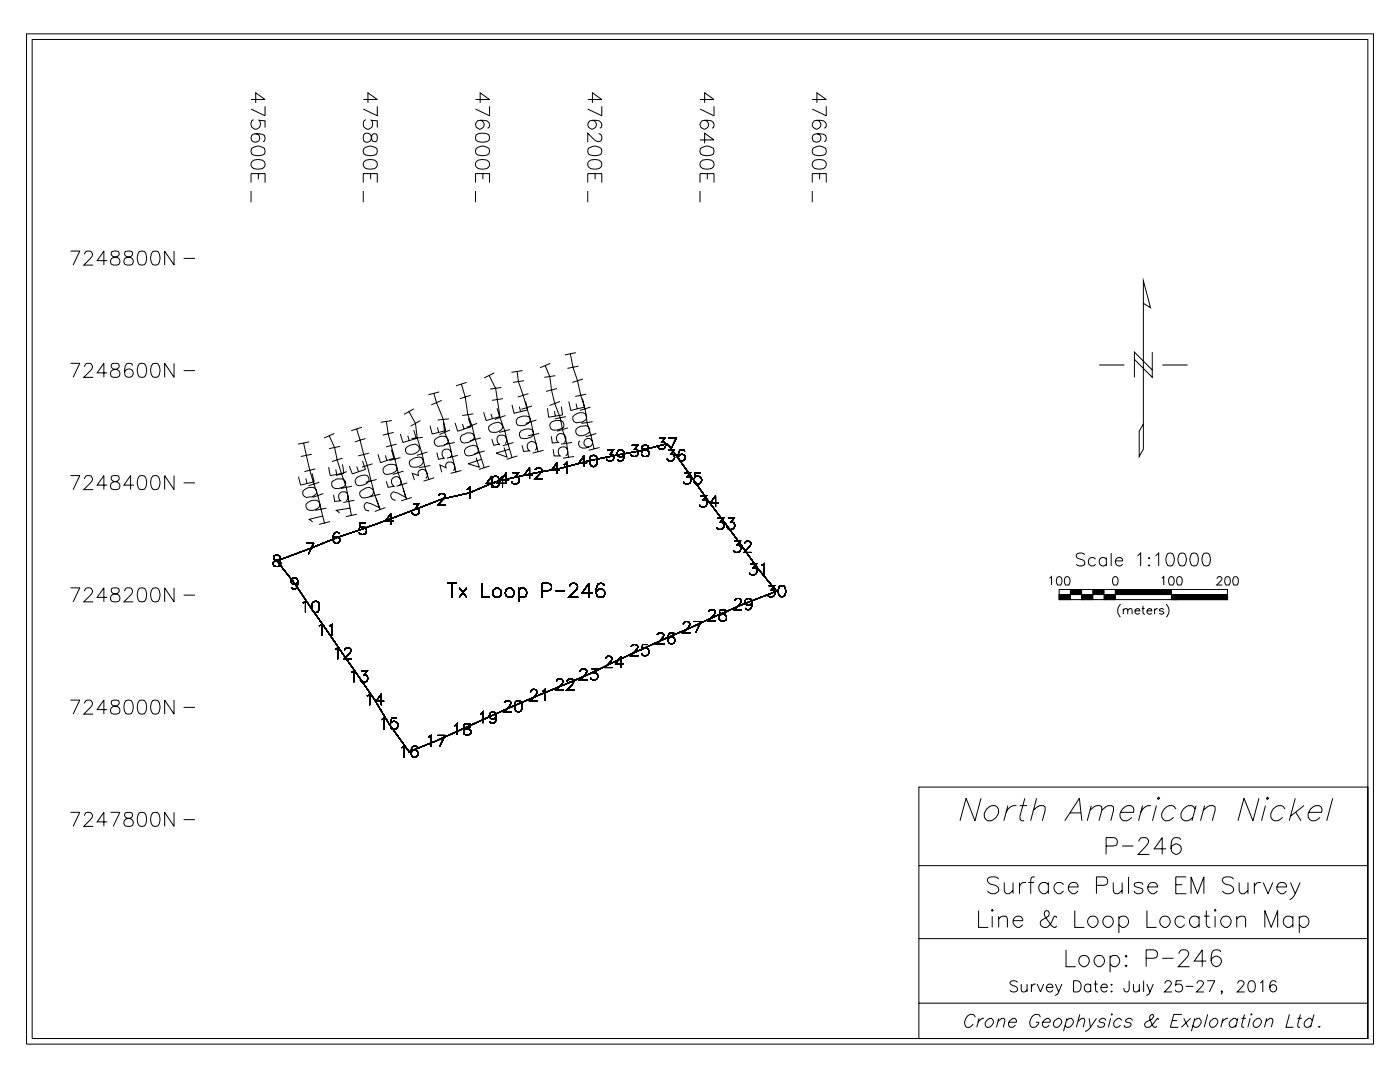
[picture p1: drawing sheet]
<svg xmlns="http://www.w3.org/2000/svg" width="279mm" height="215mm" viewBox="0 0 279 215" stroke-linecap="round" stroke-linejoin="round" font-family="sans-serif">
<g fill="none" stroke="#000" stroke-width=".2">
<path d="M5.3 6.7h268.5v201.4h-268.5zM6.4 7.9h266.2v199.1h-266.2zM50 19.8h2.8l-1.8-1.3v2M72.4 19.8h2.8l-1.9-1.3v2M94.8 19.8h2.8l-1.9-1.3v2M117.2 19.8h2.7l-1.8-1.3v2M139.5 19.8h2.8l-1.8-1.3v2M161.9 19.8h2.8l-1.9-1.3v2M50 36.4v-1.8h2.8v1.8M50 38.1v2.2M50.2 29.6a1.97 1.97 0 0 1 2.5 0 .92 .92 0 0 1-.4 1.3 2.72 2.72 0 0 1-2.1-.2l-.2-.5zM50.2 32.3a1.97 1.97 0 0 1 2.5 0 .92 .92 0 0 1-.4 1.3 2.26 2.26 0 0 1-2.1-.3l-.2-.4z"/>
<path d="M50.6 23.9a.96 .96 0 0 0-.5 1.2 .96 .96 0 0 0 1.1 .6 .96 .96 0 0 0 .7-1.2l-.3-.5 1.2 .1v1.3M51 26.7a.84 .84 0 0 1 .6 1.1 .84 .84 0 0 1-1.3 .3 .84 .84 0 0 1 .1-1.3 2.94 2.94 0 0 1 2.3 .2 .86 .86 0 0 1-.3 1.2M51.5 34.6v1.1M52.8 21.2v1.9l-2.8-1.4M72.4 36.4v-1.8h2.8v1.8M72.4 38.1v2.2M72.5 26.8a.86 .86 0 0 1 1-.2 .86 .86 0 0 1 .5 .7l.1 .6a.61 .61 0 0 0 1 .2l.1-.4-.1-.9a.61 .61 0 0 0-1 .2l-.1 .6a.83 .83 0 0 1-1 .8 .83 .83 0 0 1-.6-1.2zM72.5 29.6a1.97 1.97 0 0 1 2.6 0 .92 .92 0 0 1-.4 1.3 2.72 2.72 0 0 1-2.2-.2l-.1-.5zM72.5 32.3a1.97 1.97 0 0 1 2.6 0 .92 .92 0 0 1-.4 1.3 2.26 2.26 0 0 1-2.2-.3l-.1-.4zM72.9 23.9a.96 .96 0 0 0-.5 1.2 .96 .96 0 0 0 1.2 .6 .96 .96 0 0 0 .7-1.2l-.3-.5 1.2 .1v1.3M73.9 34.6v1.1M75.2 21.2v1.9l-2.8-1.4"/>
<path d="M94.8 36.4v-1.8h2.8v1.8M94.8 38.1v2.2M94.9 26.9a2.49 2.49 0 0 1 2.5 0 .92 .92 0 0 1-.4 1.3 2.71 2.71 0 0 1-2.1-.2l-.1-.4zM94.9 29.6a1.97 1.97 0 0 1 2.5 0 .92 .92 0 0 1-.4 1.3 2.71 2.71 0 0 1-2.1-.2l-.1-.5zM94.9 32.3a1.97 1.97 0 0 1 2.5 0 .92 .92 0 0 1-.4 1.3 2.25 2.25 0 0 1-2.1-.3l-.1-.4zM95.7 24a.9 .9 0 0 1 .7 1.2 .9 .9 0 0 1-1.4 .3 .9 .9 0 0 1 .2-1.4 2.42 2.42 0 0 1 2.2 .3 .72 .72 0 0 1-.2 1.1M96.2 34.6v1.1M97.6 21.2v1.9l-2.8-1.4M117.2 36.4v-1.8h2.7v1.8M117.2 38.1v2.2M117.3 29.6a1.97 1.97 0 0 1 2.5 0 .92 .92 0 0 1-.4 1.3 2.72 2.72 0 0 1-2.1-.2l-.1-.5zM117.3 32.3a1.97 1.97 0 0 1 2.5 0 .92 .92 0 0 1-.4 1.3 2.26 2.26 0 0 1-2.1-.3l-.1-.4z"/>
<path d="M118.1 24a.9 .9 0 0 1 .7 1.2 .9 .9 0 0 1-1.4 .3 .9 .9 0 0 1 .2-1.4 2.43 2.43 0 0 1 2.2 .3 .72 .72 0 0 1-.3 1.1M118.6 34.6v1.1M119.3 26.7a.63 .63 0 0 1 .6 .5v.5a.67 .67 0 0 1-1 .4l-.4-.2-1.3-1.4v1.8M119.9 21.2v1.9l-2.7-1.4M139.5 27.9h2.8l-1.8-1.4v2.1M139.5 36.4v-1.8h2.8v1.8M139.5 38.1v2.2M139.7 29.6a1.97 1.97 0 0 1 2.5 0 .92 .92 0 0 1-.4 1.3 2.72 2.72 0 0 1-2.1-.2l-.2-.5zM139.7 32.3a1.97 1.97 0 0 1 2.5 0 .92 .92 0 0 1-.4 1.3 2.26 2.26 0 0 1-2.1-.3l-.2-.4zM140.5 24a.9 .9 0 0 1 .7 1.2 .9 .9 0 0 1-1.4 .3 .9 .9 0 0 1 .1-1.4 2.43 2.43 0 0 1 2.3 .3 .72 .72 0 0 1-.3 1.1M141 34.6v1.1M142.3 21.2v1.9l-2.8-1.4"/>
<path d="M161.9 36.4v-1.8h2.8v1.8M161.9 38.1v2.2M162 29.6a1.97 1.97 0 0 1 2.6 0 .92 .92 0 0 1-.4 1.3 2.71 2.71 0 0 1-2.2-.2l-.1-.5zM162 32.3a1.97 1.97 0 0 1 2.6 0 .92 .92 0 0 1-.4 1.3 2.25 2.25 0 0 1-2.2-.3l-.1-.4zM162.8 24a.9 .9 0 0 1 .8 1.2 .9 .9 0 0 1-1.5 .3 .9 .9 0 0 1 .2-1.4 2.42 2.42 0 0 1 2.3 .3 .72 .72 0 0 1-.3 1.1M162.8 26.7a.84 .84 0 0 1 .7 1.1 .84 .84 0 0 1-1.3 .3 .84 .84 0 0 1 .1-1.3 2.93 2.93 0 0 1 2.3 .2 .86 .86 0 0 1-.3 1.2M163.4 34.6v1.1M164.7 21.2v1.9l-2.8-1.4M14 50h1.9l-1.3 2.8M16.8 50.7l.3-.6 .3-.1 .8 .1a.82 .82 0 0 1-.2 1.4l-1.3 1.3h1.9M21.4 51.9h-2l1.3-1.9v2.8M22.3 50.1a.63 .63 0 0 0 .3 1.1 1.09 1.09 0 0 1 1.3 1.1l-.1 .3a1.11 1.11 0 0 1-1.8-.3 .81 .81 0 0 1 .8-1l.6-.1a.64 .64 0 0 0 .2-1.1l-.4-.1z"/>
<path d="M25 50.1a.65 .65 0 0 0 .2 1.1 1.09 1.09 0 0 1 1.4 1.1l-.2 .3a1.12 1.12 0 0 1-1.7-.3 .82 .82 0 0 1 .8-1l.5-.1a.65 .65 0 0 0 .3-1.1l-.4-.1zM27.8 50.1a.94 .94 0 0 1 1.3 .5 2.42 2.42 0 0 1-.3 2.1 .92 .92 0 0 1-1.3-.4 2.37 2.37 0 0 1 .3-2.2zM30.4 50.1a.93 .93 0 0 1 1.4 .5 2.33 2.33 0 0 1-.3 2.1 .92 .92 0 0 1-1.3-.4 2.33 2.33 0 0 1 .2-2.2zM34.7 50v2.8l-1.9-2.8v2.8M36.6 51.5h2.3M14 72.4h1.9l-1.3 2.8M16.8 73.1l.3-.6 .3-.1 .8 .1a.82 .82 0 0 1-.2 1.4l-1.3 1.3h1.9M21.4 74.3h-2l1.3-1.9v2.8M22.3 72.5a.63 .63 0 0 0 .3 1 1.09 1.09 0 0 1 1.3 1.1l-.1 .4a1.11 1.11 0 0 1-1.8-.4 .8 .8 0 0 1 .8-1l.6-.1a.63 .63 0 0 0 .2-1l-.4-.1zM26.4 72.9a.81 .81 0 0 0-1.2-.4 2.83 2.83 0 0 0-.2 2.4 .87 .87 0 0 0 1.3 .1 .87 .87 0 0 0-.2-1.4 .87 .87 0 0 0-1.3 .7M27.8 72.5a.93 .93 0 0 1 1.3 .5 2.42 2.42 0 0 1-.3 2.1 .92 .92 0 0 1-1.3-.5 2.37 2.37 0 0 1 .3-2.1zM30.4 72.5a.92 .92 0 0 1 1.4 .5 2.33 2.33 0 0 1-.3 2.1 .92 .92 0 0 1-1.3-.5 2.33 2.33 0 0 1 .2-2.1z"/>
<path d="M34.7 72.4v2.8l-1.9-2.8v2.8M36.6 73.9h2.3M86.5 78.3l.5 1.9 1.4 3.4 .2 2.6 1 2.2 1.3 5.7M87.5 78.1l-2.1 .6M88 79.8l-2 .9M92 76.5l.7 2.6 .5 3.5 .9 2.2 .6 2.8 1.8 5.6M93 76.2l-2.1 .7M93.8 78.8l-2.1 .7M97.5 74.9l1.3 2.5 .9 5.9 .9 2.5 1.5 5.4M98.5 74.3l-2 1M99.9 77.2l-2.2 .4M100.2 79.5l-2.2 .3"/>
<path d="M103.1 74l.2 2.1a124.3 124.3 0 0 1 3.9 13.9M104.2 73.9l-2.3 .3M104.5 75.9l-2.3 .3M105.3 78.5l-2.1 .6M108.7 72.9l.9 2.2 .3 2.7 .7 2.7 1.1 2.8 .4 2.3 .8 2.7 .4 2.9M109.7 72.4l-2.1 .9M110.7 74.9l-2.2 .3M111 77.4l-2.2 .6M113.7 70.5l.5 2.7 .9 2.7 .7 2.9 .8 2.7 .4 2.8 1.4 5.1M114.8 70.3l-2.2 .4M115.3 73l-2.2 .4M116.1 79.5l.4 1.6-2.7 .7-.4-1.8"/>
<path d="M116.2 75.5l-2.1 .7M116.8 78.6l-2.1 .4M219.1 72.7h5M227.9 60.4l1.4 .9-1.4-5.3v33.5l-.8 1.5v-5.1l.8-1.4M229.7 73.8l-3.6-3.6v5M229.7 70.2v5l-3.6-3.6M231.7 72.7h5M14 94.8h1.9l-1.3 2.8M16.8 95.5l.3-.6 .3-.1 .8 .1a.82 .82 0 0 1-.2 1.3l-1.3 1.4h1.9M21.4 96.7h-2l1.3-1.9v2.8M22.3 94.9a.63 .63 0 0 0 .3 1 1.09 1.09 0 0 1 1.3 1.1l-.1 .4a1.11 1.11 0 0 1-1.8-.4 .8 .8 0 0 1 .8-1l.6-.1a.64 .64 0 0 0 .2-1l-.4-.1zM26.7 96.7h-2l1.3-1.9v2.8"/>
<path d="M27.8 94.9a.93 .93 0 0 1 1.3 .4 2.42 2.42 0 0 1-.3 2.2 .92 .92 0 0 1-1.3-.5 2.36 2.36 0 0 1 .3-2.1zM30.4 94.9a.92 .92 0 0 1 1.4 .4 2.33 2.33 0 0 1-.3 2.2 .92 .92 0 0 1-1.3-.5 2.33 2.33 0 0 1 .2-2.1zM34.7 94.8v2.8l-1.9-2.8v2.8M36.6 96.2h2.3M60.4 97.9a1.98 1.98 0 0 1 2.4-.5 .86 .86 0 0 1 0 1.3l-.7 .3-1 .1a.96 .96 0 0 1-.7-1.2zM60.5 88.3a61.1 61.1 0 0 0 2.9 10.5l1.3 5.5M61 95.3l.2 1M61.6 88.1l-2.2 .4M62.1 90.5l-2.1 .5M62.2 94.3l.4 1.7-2.7 .7-.4-1.7M62.8 93.4l-2.1 .6M63.6 96.1l-2.1 .7"/>
<path d="M64.4 98.4l-2.1 .7M65.6 86.8l1.1 2.4 .5 2.4 1.8 5.5 1 5.6M66.2 96a2.04 2.04 0 0 1 2.5-.3 .86 .86 0 0 1-.2 1.3 2.17 2.17 0 0 1-2.1 .1l-.2-.3zM66.5 98.6l.2 1.3 1.2-.1a.98 .98 0 0 1-.2-1.4 .98 .98 0 0 1 1.5 0 .98 .98 0 0 1-.2 1.4M66.6 86.4l-2 .9M66.9 93.5l.2 1.1M67.8 89l-2.2 .4M68.3 92.5l.3 1.8-2.8 .5-.3-1.7M68.3 91.3l-2.2 .7M69.1 94l-2.1 .8M70.1 96.9l-2.2 .5M70.6 99.7l-2.2 .5"/>
<path d="M71.1 85.5l2.1 7.3 1.5 5.9 1.1 2.8M71.1 95.2a2.51 2.51 0 0 1 2.1-.4 .95 .95 0 0 1 0 1.4 2.51 2.51 0 0 1-2 .5 .97 .97 0 0 1-.1-1.5zM71.1 93l.4 1M72 97.8a1.81 1.81 0 0 1 2.1-.4l.2 .2 .1 .3a1.21 1.21 0 0 1-1.2 1.2l-.7 .2a.83 .83 0 0 1-.7-.6 .83 .83 0 0 1 .2-.9zM72.1 85.2l-2.1 .6M72.3 91.9l.5 1.6-2.6 .9-.6-1.5M72.8 87.4l-2.1 .7M73.6 90.3l-2.2 .6M74.3 92.4l-2.2 .7M75 99.4l.6 1.8-2.2-.9a.61 .61 0 0 0-.6 0 .61 .61 0 0 0-.2 .6l.4 .8 .4 .1 .2-.1M75.1 95.6l-2.2 .5M75.8 98.5l-2.2 .5"/>
<path d="M76.7 93a2.12 2.12 0 0 1 2.1-.3 .86 .86 0 0 1 0 1.3 2.58 2.58 0 0 1-2.1 .4 .99 .99 0 0 1 0-1.4zM76.8 90.8l.3 1M77 95.9l.4 1.2 1.1-.2a1 1 0 0 1-.4-1.4 1 1 0 0 1 1.4-.3 1 1 0 0 1 .3 1.4l-.2 .1M77 83.9a86.7 86.7 0 0 0 3.1 12.7l.9 2.9M78 89.6l.5 1.7-2.7 .9-.5-1.7M78.1 83.8l-2.2 .4M78.5 86.2l-2.2 .5M79.1 88.5l-2.2 .6M79.8 91.2l-2.2 .6M80.3 97.4l.6 1.7-2.1-1a.64 .64 0 0 0-.9 .7 1.06 1.06 0 0 0 .8 .9l.1-.1M80.4 93.9l-2.1 .7M81.1 89.1l.6-.4 1.1-.2a.9 .9 0 0 1 .7 .7 .9 .9 0 0 1-.3 .9 2.11 2.11 0 0 1-2.1 .3 .86 .86 0 0 1 0-1.3z"/>
<path d="M81.2 96.2l-2.2 .7M81.3 86.8l.3 1M81.5 82l1.3 2.4 .4 2.9 2.3 8.3M81.9 91.6a2.61 2.61 0 0 1 2.1-.4 .99 .99 0 0 1 0 1.5 2.13 2.13 0 0 1-2.1 .3 .85 .85 0 0 1 0-1.4zM82.1 99.1l-2.2 .7M82.5 85.7l.5 1.7-2.7 .8-.5-1.7M82.5 81.5l-2 1.1M83.8 83.8l-2 1.1M84.3 87.2l-2.3 .2M84.8 95.3a.97 .97 0 0 0 0-1.5 .97 .97 0 0 0-1.5 .5l.1 .5-1.2-.5 .4 1.4M85.2 90.1l-2.1 .7M85.8 92.8l-2.2 .4"/>
<path d="M86.5 95.2l-2.1 .7M86.9 87.4a1.61 1.61 0 0 1 2.4 .1v.2a1.21 1.21 0 0 1-1.3 1.2l-.7 .1a.87 .87 0 0 1-.7-.7 .87 .87 0 0 1 .3-.9zM87.1 90.2l.3 1.3 1.2-.2a.95 .95 0 0 1-.3-1.4 .95 .95 0 0 1 1.4-.1 .95 .95 0 0 1 0 1.4M87.2 85.2l.2 1M87.4 98.8v-.1a.74 .74 0 0 1 1.3 0l-.3 .8-1.1 1.1h1.5M88.4 84.2l.5 1.6-2.8 .7-.4-1.7M89.5 83.5l-2.2 .2M89.7 85.7l-2.1 .9M90.3 93.8a.94 .94 0 0 0-.1-1.5 .94 .94 0 0 0-1.4 .5l.1 .4-1.2-.5 .3 1.4M90.7 88.2l-2.2 .4M91.2 90.8l-2.1 .5M92 93.8l-2.2 .5"/>
<path d="M92.1 86.7l.6-.2a1.21 1.21 0 0 1 1.8 .4 1.27 1.27 0 0 1-1.3 1.3l-.6 .1a.88 .88 0 0 1-.8-1.1zM92.2 84.5l.3 1M92.9 89.3l.6-.3 1-.3a.92 .92 0 0 1 .8 .7 .92 .92 0 0 1-.3 .9 2.6 2.6 0 0 1-2.1 .5 .98 .98 0 0 1 0-1.5zM93.1 97.6l.5-.5v2.3M93.4 83.4l.5 1.6-2.7 .9-.5-1.6M94.3 82.5l-2.2 .3M94.9 91.2l.6 1.9-2.2-.7 2.7-.9M95.1 84.4l-2.1 .8M95.8 87.3l-2.1 .5M96.6 89.9l-2.1 .6M97.6 92.9l-2.1 .6M97.7 84.7a2.11 2.11 0 0 1 2.1-.3 .86 .86 0 0 1 0 1.3 2.14 2.14 0 0 1-2.1 .4 .85 .85 0 0 1 0-1.4z"/>
<path d="M97.9 82.5l.3 1M98 87.5l.4 1.2 1.2-.2a.98 .98 0 0 1-.2-1.7 .98 .98 0 0 1 1.6 .8v.5l-.3 .3M98.3 95a.71 .71 0 0 1 1.1 .3 1.7 1.7 0 0 1-.2 1.7 .71 .71 0 0 1-1.1-.3 1.8 1.8 0 0 1 .2-1.7zM98.6 96.3h-1.6l1-1.4v2.2M99.1 81.4l.5 1.6-2.7 .8-.5-1.7M100.5 89.2l.6 1.9-2.2-.8 2.7-.8M100.7 96.3h-1.6l1.1-1.4v2.2M100.7 82.8l-2.1 .8M101.5 95.7h-1.6l1-1.5v2.3M101.7 85.6l-2.2 .6M102.2 94.2h1.2l-.7 .8a.76 .76 0 0 1 .6 1.2 .76 .76 0 0 1-1.3-.2M102.3 88.2l-2.1 .7"/>
<path d="M103.1 90.9l-2.1 .6M103.2 83.3a2.59 2.59 0 0 1 2.2-.3 .85 .85 0 0 1-.1 1.4 2.15 2.15 0 0 1-2.1 .3 .97 .97 0 0 1 0-1.4zM103.5 81l.3 1M103.9 85.8a2.62 2.62 0 0 1 2.1-.2 .97 .97 0 0 1 0 1.5 2.64 2.64 0 0 1-2.2 .2 .98 .98 0 0 1 .1-1.5zM104 88.7l.4 1.3 1.2-.1a1 1 0 0 1-.4-1.5 1 1 0 0 1 1.5-.2 1 1 0 0 1-.1 1.5M104.8 80l.4 1.7-2.7 .7-.4-1.7M106.1 80.9l-2.2 .7M106.1 94.7h-1.6l1.1-1.5v2.3M106.7 93.7v-.2a.75 .75 0 0 1 1.3 0l-.3 .8-1.1 1.2h1.5M106.9 83.7l-2.1 .7M107.5 86.4l-2.2 .4M108.3 89.7l-2.1 .6"/>
<path d="M109.7 84.4a2.07 2.07 0 0 1 2.5-.4 .87 .87 0 0 1-.2 1.4 2.19 2.19 0 0 1-2.2 .1l-.2-.7zM109.9 86.9l.2 1.4 1.2-.1a1 1 0 0 1-.3-1.4 1 1 0 0 1 1.4-.3 1 1 0 0 1 .3 1.3l-.3 .4M110.3 89.5l.2 1.4h1.2a.98 .98 0 0 1-.2-1.5 .98 .98 0 0 1 1.4 0 .98 .98 0 0 1-.2 1.5M110.5 81.9l.2 1M111.6 93.7h-1.6l1-1.5v2.2M111.6 80l-2.1 .8M111.9 81l.2 1.7-2.7 .4-.3-1.7M112.4 92.7l.5-.5v2.2M112.8 83l-2.2 .5M113.2 85.3l-2.2 .6M114 88.2l-2.2 .3M114.2 83a1.99 1.99 0 0 1 2.5-.5 .86 .86 0 0 1-.1 1.3l-.6 .4-1.1 .1a.94 .94 0 0 1-.7-1.3z"/>
<path d="M114.4 91l-2.2 .3M114.8 80.5l.3 1M115.1 85.3l.6-.4 1.1-.1a.87 .87 0 0 1 .7 .7 .87 .87 0 0 1-.3 .9 1.86 1.86 0 0 1-2.2 .2 .86 .86 0 0 1 .1-1.3zM115.6 87.8a.82 .82 0 0 0 0 1.3 1.91 1.91 0 0 0 2.5-.6 .87 .87 0 0 0-.7-1.1 .87 .87 0 0 0-1 .8 .87 .87 0 0 0 1 .9M117 92.2h-1.6l1.1-1.4v2.2M117.7 81.1l-2.1 .7M117.9 90.9a.78 .78 0 0 1 1 .2 1.99 1.99 0 0 1-.2 1.8 .71 .71 0 0 1-1-.4 1.78 1.78 0 0 1 .2-1.6zM118.1 84l-2.2 .4M118.9 86.4l-2.2 .7M119.5 89.2l-2.2 .5M121.1 89.6h1.2l-.7 .9a.7 .7 0 0 1 .8 .8 .7 .7 0 0 1-1 .6l-.3-.1-.2-.4M124.4 90.4a.7 .7 0 0 1-1 .6 .7 .7 0 0 1-.2-1.1 .7 .7 0 0 1 1.1 .1 1.19 1.19 0 0 1-.8 1.9l-.3-.1-.1-.3"/>
<path d="M125.9 88.7h1.2l-.6 .8a.77 .77 0 0 1 .6 1.1 .77 .77 0 0 1-1.3 .2l-.1-.3M128.1 88.9l-.1 .3a1.22 1.22 0 0 0 1 .5 .66 .66 0 0 1 .4 .7 .66 .66 0 0 1-.6 .6h-.4a.68 .68 0 0 1-.6-.7 .68 .68 0 0 1 .7-.7l.6-.2 .2-.4a1.01 1.01 0 0 0-1.2-.1zM131.4 87.3h1.2l-.7 .8a.77 .77 0 0 1 .7 1.1 .77 .77 0 0 1-1.3 .1l-.1-.2M133.2 89.6h1.1l-.6 .9a.7 .7 0 0 1 .8 .8 .7 .7 0 0 1-1 .6l-.3-.1-.2-.4M133.3 87.3h1.5l-1.1 2.2M136.4 94.2h1.2l-.6 .8a.76 .76 0 0 1 .6 1.2 .76 .76 0 0 1-1.4-.2M136.5 90a.65 .65 0 0 0-1-.3 1.71 1.71 0 0 0 0 2.1 .7 .7 0 0 0 1-.4 .7 .7 0 0 0-.4-.9 .7 .7 0 0 0-.9 .6M139.6 98.8h1.2l-.6 .8a.77 .77 0 0 1 .6 1.1 .77 .77 0 0 1-1.3 .1l-.1-.2M139.6 94.2h-1l-.1 .9a.8 .8 0 0 1 1.2 0 .8 .8 0 0 1-.2 1.2 .8 .8 0 0 1-1.1-.3M14 117.2h1.9l-1.3 2.7M16.8 117.8l.3-.5 .3-.1 .8 .1a.82 .82 0 0 1-.2 1.3l-1.3 1.3h1.9M21.4 119.1h-2l1.3-1.9v2.7"/>
<path d="M22.3 117.3a.63 .63 0 0 0 .3 1 1.09 1.09 0 0 1 1.3 1.1l-.1 .3a1.11 1.11 0 0 1-1.8-.3 .81 .81 0 0 1 .8-1l.6-.1a.64 .64 0 0 0 .2-1l-.4-.1zM24.8 117.8l.3-.5 .3-.1 .8 .1a.84 .84 0 0 1-.2 1.3l-1.3 1.3h1.9M27.8 117.3a.94 .94 0 0 1 1.3 .4 2.42 2.42 0 0 1-.3 2.1 .92 .92 0 0 1-1.3-.4 2.37 2.37 0 0 1 .3-2.1zM30.4 117.3a.93 .93 0 0 1 1.4 .4 2.33 2.33 0 0 1-.3 2.1 .92 .92 0 0 1-1.3-.4 2.33 2.33 0 0 1 .2-2.1zM34.7 117.2v2.7l-1.9-2.7v2.7M36.6 118.6h2.3M54.7 110.8a.48 .48 0 0 0 .2 .8 .95 .95 0 0 1 1 .9 .78 .78 0 0 1-.9 .4 .78 .78 0 0 1-.6-.8 1.61 1.61 0 0 1 1.3-.7l.1-.4a.82 .82 0 0 0-1.1-.2zM55.2 111.8l11.8-4.6a375.2 375.2 0 0 0 21-7.7l5.5-1.3 5.3-2.2 7.5-1.7 5.5-1 5.4-1.4 10.3-2 5.5-1.5 18.2 25.1 3.6 4.3-6.6 2.6-5.2 2.2-20.6 9.3-5 2.5-15.1 6.4-15.4 6.9-5.4 2.1-4-5.6-2.9-4.8-15.9-23.1zM59.4 115.8a.68 .68 0 0 1-.8 .7 .68 .68 0 0 1-.6-.9 .68 .68 0 0 1 1-.3l.3 .1a2.25 2.25 0 0 1-.3 1.9 .64 .64 0 0 1-.9-.3M61 108.2h1.5l-1 2.2M61.3 100.2a1.63 1.63 0 0 1 2.4 .1l.1 .2a1.54 1.54 0 0 1-2.1 1.2 .88 .88 0 0 1-.7-.6 .88 .88 0 0 1 .3-.9zM62.5 119.9a.78 .78 0 0 1 1 .3 1.99 1.99 0 0 1-.2 1.8 .71 .71 0 0 1-1-.4 1.79 1.79 0 0 1 .2-1.7z"/>
<path d="M64.3 102.8l-2.7 .7 .7 .6M65.1 101.3l-2.2 .4M65.8 104l-2.2 .5M67.7 106.4a.64 .64 0 0 0-1-.2 1.71 1.71 0 0 0 0 2 .7 .7 0 0 0 1-.3 .7 .7 0 0 0-.4-1 .7 .7 0 0 0-.9 .6M69.8 101.3l-2.8 .4 .7 .6M71.1 102.5l-2.2 .4M72.8 104.3h-1l-.1 .9a.8 .8 0 0 1 1.2 0 .8 .8 0 0 1-.2 1.2 .8 .8 0 0 1-1.2-.3M76.8 101.2l-2.1 .7M78.4 103.8h-1.6l1.1-1.4v2.2M82.3 100.4h1.2l-.6 .9a.7 .7 0 0 1 .7 .8 .7 .7 0 0 1-1 .5l-.3-.1-.2-.3M89.2 116.3h1.8M90.1 116.3v2.8"/>
<path d="M91.5 117.2l1.5 1.9M93 117.2l-1.5 1.9M96.1 116.3v2.8h1.6M98.3 117.6a.85 .85 0 0 1 1-.4 .85 .85 0 0 1 .6 .8 .9 .9 0 0 1-1.1 1 .9 .9 0 0 1-.5-1.4zM100.9 117.6a.84 .84 0 0 1 .9-.4 .84 .84 0 0 1 .7 .8 .9 .9 0 0 1-1.2 1 .9 .9 0 0 1-.4-1.4zM103.4 117.6a.85 .85 0 0 1 1-.4 .85 .85 0 0 1 .6 .8 .89 .89 0 0 1-.5 1 .89 .89 0 0 1-1.1-.3M103.4 117.2v2.7M108.1 117.7l1.6-.1a.75 .75 0 0 0 .2-.8 .75 .75 0 0 0-.6-.5h-1.2v2.8M110.7 117.7h1.9M113.5 116.9l.3-.5 .3-.1 .7 .1a.82 .82 0 0 1-.1 1.3l-1.3 1.4h1.8M118 118.2h-2l1.4-1.9v2.8M120.4 116.7a.81 .81 0 0 0-1.2-.3 2.7 2.7 0 0 0-.2 2.3 .87 .87 0 0 0 1.4 .1 .87 .87 0 0 0-.4-1.4 .87 .87 0 0 0-1.2 .8"/>
<path d="M143 103.3h1.2l-.6 .8a.76 .76 0 0 1 .5 1.2 .76 .76 0 0 1-1.3-.2M143.2 100.3h-1.6l1-1.5v2.2M145.2 103.3h1.1l-.6 .8a.76 .76 0 0 1 .6 1.2 .76 .76 0 0 1-1.4-.2M146.4 107.9h1.2l-.7 .8a.76 .76 0 0 1 .6 1.2 .76 .76 0 0 1-1.3-.2M146.5 119.7v-.1a.74 .74 0 0 1 1.3 0l-.4 .8-1 1.1h1.5M148.4 108.3v-.1a.74 .74 0 0 1 1.3 0l-.3 .8-1.1 1.1h1.5M149.6 112.3h1.2l-.7 .8a.76 .76 0 0 1 .6 1.2 .76 .76 0 0 1-1.3-.2M149.9 119.9a.7 .7 0 0 1-1 .6 .7 .7 0 0 1-.2-1.1 .7 .7 0 0 1 1.1 .1 2.18 2.18 0 0 1-.2 1.9 .64 .64 0 0 1-1-.2M151.8 112.7l.6-.4v2.3M153.2 116.7h1.2l-.7 .9a.7 .7 0 0 1 .8 .8 .7 .7 0 0 1-1 .5l-.3-.1-.2-.3M155.4 116.8a.72 .72 0 0 1 1.1 .4 1.74 1.74 0 0 1-.2 1.6 .71 .71 0 0 1-1.1-.3 1.88 1.88 0 0 1 .2-1.7zM209.2 115.3l.4-.4v1.7"/>
<path d="M210.8 115a.5 .5 0 0 1 .8 .3 1.5 1.5 0 0 1-.2 1.3h-.6a1.36 1.36 0 0 1 0-1.6zM212.4 115a.51 .51 0 0 1 .8 .3 1.55 1.55 0 0 1-.2 1.3h-.6a1.39 1.39 0 0 1 0-1.6zM212.8 118.9l-1.2 .2v-.2h1.3v.2l-1.5 .1v-.4h1.6v.4l-1.7 .1v-.6h1.8v.6l-1.9 .1v-.8h2v.8l-2.1 .1v-1h2.2v1h-2.2h33.6v-2h-33.6v2M215 117.9l-1.2 .1v-.1h1.3v.1l-1.4 .2v-.4h1.6v.4l-1.7 .1v-.6h1.8v.6l-1.9 .1v-.8h2v.8l-2.2 .1v-1h2.3v1h-2.3M216.2 110.6a1.16 1.16 0 0 0-1.7 0 .65 .65 0 0 0 .5 .7l1.1 .5 .1 .7a1.16 1.16 0 0 1-1.7 0M217.3 118.9l-1.3 .2v-.2h1.4v.2l-1.5 .1v-.4h1.6v.4l-1.7 .1v-.6h1.8v.6l-1.9 .1v-.8h2v.8l-2.1 .1v-1h2.2v1h-2.2M218.4 111.4a.81 .81 0 0 0-1.2 0 .81 .81 0 0 0 0 1.1 .81 .81 0 0 0 1.2 0M219.5 117.9l-1.2 .1v-.1h1.3v.1l-1.4 .2v-.4h1.5v.4l-1.7 .1v-.6h1.8v.6l-1.9 .1v-.8h2v.8l-2.1 .1v-1h2.3v1h-2.3M220.5 111.4a.81 .81 0 0 0-1.2 0 .81 .81 0 0 0 0 1.1 .81 .81 0 0 0 1.2 0M220.5 111.1v1.7M221.5 110.2v2.6M221.7 118.9l-1.2 .2v-.2h1.4v.2l-1.5 .1v-.4h1.6v.4l-1.7 .1v-.6h1.8v.6l-1.9 .1v-.8h2v.8l-2.1 .1v-1h2.2v1h-2.2"/>
<path d="M222 115a.5 .5 0 0 1 .8 .3 1.48 1.48 0 0 1-.2 1.3h-.6a1.34 1.34 0 0 1 0-1.6zM222.3 111.8h1.5a.73 .73 0 0 0-.9-.7 .73 .73 0 0 0-.6 .9 .8 .8 0 0 0 1 .8l.5-.3M226.8 110.8l.6-.6v2.6M228.9 111.2l.1-.1 .2 .1-.2 .1zM228.9 112.7l.1-.1 .2 .1-.2 .1zM230.4 110.8l.5-.6v2.6M231.6 115.3l.4-.4v1.7M232.7 110.3l.4-.1 .6 .1a2.07 2.07 0 0 1 0 2.4l-.6 .1a1.3 1.3 0 0 1-.7-1.5zM232.9 117.9l-10.2 .1v-.1h10.3v.1l-10.4 .2v-.4h10.6v.4l-10.7 .1v-.6h10.8v.6l-10.9 .1v-.8h11v.8l-11.1 .1v-1h11.2v1h-11.2M233.2 115a.5 .5 0 0 1 .8 .3 1.51 1.51 0 0 1-.2 1.3h-.6a1.34 1.34 0 0 1 0-1.6zM234.8 115a.51 .51 0 0 1 .8 .3 1.54 1.54 0 0 1-.2 1.3h-.6a1.41 1.41 0 0 1 0-1.6zM235.1 110.3l.4-.1 .6 .1a2.08 2.08 0 0 1 0 2.4l-.4 .1-.6-.1a2.08 2.08 0 0 1 0-2.4z"/>
<path d="M237.5 110.3l.6-.1a1.26 1.26 0 0 1 .8 1.5l-.4 1-.6 .1a1.29 1.29 0 0 1-.7-1.5zM239.9 110.3l.4-.1 .6 .1a2.07 2.07 0 0 1 0 2.4l-.6 .1a1.26 1.26 0 0 1-.7-1.5zM242.6 115.4l.3-.5h.3l.4 .4-.3 .5-.8 .8h1.1M244.1 118.9l-10.2 .2v-.2h10.3v.2l-10.4 .1v-.4h10.5v.4l-10.6 .1v-.6h10.7v.6l-10.8 .1v-.8h11v.8l-11.1 .1v-1h11.2v1h-11.2M244.4 115a.5 .5 0 0 1 .8 .3 1.51 1.51 0 0 1-.2 1.3h-.6a1.34 1.34 0 0 1 0-1.6zM245.9 115a.51 .51 0 0 1 .9 .3 1.54 1.54 0 0 1-.2 1.3h-.7a1.41 1.41 0 0 1 0-1.6zM14 139.5h1.9l-1.3 2.8M22.3 139.6a.63 .63 0 0 0 .3 1 1.09 1.09 0 0 1 1.3 1.2l-.1 .3a1.11 1.11 0 0 1-1.8-.3 .8 .8 0 0 1 .8-1l.6-.2a.63 .63 0 0 0 .2-1l-.4-.1zM25.1 139.6a.92 .92 0 0 1 1.3 .5 2.36 2.36 0 0 1-.2 2.1 .92 .92 0 0 1-1.4-.4 2.35 2.35 0 0 1 .3-2.2zM27.8 139.6a.93 .93 0 0 1 1.3 .5 2.42 2.42 0 0 1-.3 2.1 .92 .92 0 0 1-1.3-.4 2.36 2.36 0 0 1 .3-2.2zM30.4 139.6a.92 .92 0 0 1 1.4 .5 2.33 2.33 0 0 1-.3 2.1 .92 .92 0 0 1-1.3-.4 2.33 2.33 0 0 1 .2-2.2zM34.7 139.5v2.8l-1.9-2.8v2.8"/>
<path d="M60.4 120.2l.5-.4v2.3M63.6 124.8l.5-.4v2.3M65.7 124.8l.6-.4v2.3M66.8 129.5l.5-.4v2.3M68.7 129.6v-.1a.74 .74 0 0 1 1.3 0l-.3 .7-1.1 1.2h1.5M70 134l.5-.3v2.2M72 133.7h1.2l-.6 .8a.76 .76 0 0 1 .5 1.2 .76 .76 0 0 1-1.3-.2M73.1 138.7l.6-.4v2.2M76.6 139.7h-1.6l1-1.4v2.2M102.9 139.7a.79 .79 0 0 1 1.1 .3 2.09 2.09 0 0 1-.2 1.8 .72 .72 0 0 1-1.1-.4 1.8 1.8 0 0 1 .2-1.7zM105.8 138l.2-.5 .6-.1a.58 .58 0 0 1 .3 .9l-1.3 1.3h1.5M108.1 137.8l.5-.4v2.2"/>
<path d="M110.9 135.8l.1-.3 .4-.2 .6 .1a.54 .54 0 0 1 .1 .8l-1.3 1.3h1.5M113.1 135.8l.2-.4 .6-.1a.58 .58 0 0 1 .3 .9l-1.2 1.3h1.4M115.7 133.8l.2-.4 .6-.1a.58 .58 0 0 1 .3 .9l-1.2 1.3h1.5M117.9 133.3h1.2l-.7 .9a.7 .7 0 0 1 .8 .8 .7 .7 0 0 1-1 .5l-.3-.1-.2-.3M120.7 131.2v-.1a.74 .74 0 0 1 1.3 0l-.3 .8-1.1 1.1h1.5M124.3 132.3h-1.6l1.1-1.5v2.2M125.8 128.9v-.1a.74 .74 0 0 1 1.3 0l-.3 .8-1.1 1.1h1.5M129.1 128.4h-1l-.1 .9a.8 .8 0 0 1 1.2 0 .8 .8 0 0 1-.2 1.2 .8 .8 0 0 1-1.1-.3M131 126.5v-.1a.74 .74 0 0 1 1.3 0l-.3 .8-1.1 1.1h1.5M134.4 126.3a.74 .74 0 0 0-1.1 .1 1.74 1.74 0 0 0 .2 1.8 .7 .7 0 0 0 1-.3 .7 .7 0 0 0-.5-.9 .7 .7 0 0 0-.9 .6M136.2 124.4l.1-.3 .3-.2 .7 .1a.54 .54 0 0 1 .1 .8l-1.3 1.3h1.5M138.2 123.9h1.5l-1 2.2"/>
<path d="M141.3 122v-.2a.74 .74 0 0 1 1.3 0l-.4 .8-1 1.2h1.5M143.5 121.6l-.1 .4a1.24 1.24 0 0 0 1.1 .5 .65 .65 0 0 1 .3 .7 .65 .65 0 0 1-.5 .6h-.5a.67 .67 0 0 1-.5-.8 .67 .67 0 0 1 .7-.6l.6-.2 .1-.5a1 1 0 0 0-1.2-.1zM223.3 120.4a1.74 1.74 0 0 0 0 2.6M223.9 121.6l.4-.3 .4 .1 .1 1M223.9 121.3v1.1M224.8 121.6l.4-.3 .4 .1 .1 1M226.2 121.7h1a.52 .52 0 0 0-.9-.3 .52 .52 0 0 0 .2 .9 .47 .47 0 0 0 .7-.1M227.6 121.3h.5M227.8 120.7v1.4l.1 .2 .3 .1M228.6 121.7h1a.52 .52 0 0 0-.9-.3 .52 .52 0 0 0 .2 .9 .47 .47 0 0 0 .7-.1M230.1 121.3v1.1M230.8 121.3l-.6 .2-.1 .2"/>
<path d="M232 121.5a.52 .52 0 0 0-.9 0l.1 .2 .7 .3 .1 .2a.52 .52 0 0 1-.9 0M232.4 120.4a1.74 1.74 0 0 1 0 2.6M16.8 140.2l.3-.6 .3-.1 .8 .1a.82 .82 0 0 1-.2 1.4l-1.3 1.3h1.9M21.4 141.4h-2l1.3-1.9v2.8M36.6 141h2.3M76 143.4l.6-.3v2.2M79.1 143.1h-1l-.2 .9a.8 .8 0 0 1 1.2 0 .8 .8 0 0 1-.1 1.2 .8 .8 0 0 1-1.2-.3M80 149l.6-.3v2.2M83.2 148.9a.75 .75 0 0 0-1.1 .1 1.73 1.73 0 0 0 .2 1.8 .7 .7 0 0 0 1-.3 .7 .7 0 0 0-.5-.9 .7 .7 0 0 0-.8 .6M85.4 146.9l.5-.3v2.2M87.2 146.6h1.5l-1.1 2.2M90.6 144.7l.5-.5v2.3"/>
<path d="M92.6 144.3a.48 .48 0 0 0 .2 .8 .93 .93 0 0 1 1.1 .9 .77 .77 0 0 1-.9 .5 .77 .77 0 0 1-.6-.8 1.55 1.55 0 0 1 1.3-.7l.1-.4a.82 .82 0 0 0-1.2-.3zM95.7 142.3l.6-.4v2.2M98.9 142.7a.7 .7 0 0 1-.9 .5 .7 .7 0 0 1-.3-1 .7 .7 0 0 1 1.1 0 1.87 1.87 0 0 1-.2 1.8 .65 .65 0 0 1-1-.2M100.6 140.1v-.1a.74 .74 0 0 1 1.2 0l-.3 .8-1.1 1.1h1.5M183.1 156.9h89.5v50.1h-89.5zM195.5 159.1l-1.2 4.5-1.7-4.5-1.3 4.5M204.3 159.1l-1 3.6v.7l.4 .2h.4M206.6 159.1l-1.2 4.5M230.7 159.1l.3-.2 .1 .2-.3 .2zM250.9 159.1l-1.2 4.5-1.8-4.5-1.1 4.5M252.4 159.1l.3-.2 .1 .2-.2 .2zM258.2 159.1l-1.2 4.5"/>
<path d="M265.6 159.1l-1.2 4.5M14 161.9h1.9l-1.3 2.8M16.8 162.6l.3-.6 .3-.1 .8 .1a.82 .82 0 0 1-.2 1.4l-1.3 1.3h1.9M21.4 163.8h-2l1.3-1.9v2.8M22 161.9h1.9l-1.3 2.8M25 162a.65 .65 0 0 0 .2 1 1.09 1.09 0 0 1 1.4 1.1l-.2 .4a1.11 1.11 0 0 1-1.7-.4 .82 .82 0 0 1 .8-1l.5-.1a.65 .65 0 0 0 .3-1l-.4-.1zM27.8 162a.93 .93 0 0 1 1.3 .5 2.42 2.42 0 0 1-.3 2.1 .92 .92 0 0 1-1.3-.5 2.36 2.36 0 0 1 .3-2.1zM30.4 162a.92 .92 0 0 1 1.4 .5 2.33 2.33 0 0 1-.3 2.1 .92 .92 0 0 1-1.3-.5 2.33 2.33 0 0 1 .2-2.1zM34.7 161.9v2.8l-1.9-2.8v2.8M36.6 163.4h2.3M183.1 172.5h89.5M196.7 161.2a1.35 1.35 0 0 1 2.3 0 1.99 1.99 0 0 1-2.1 2.4 1.19 1.19 0 0 1-.6-1.7z"/>
<path d="M199.1 175.2a1.54 1.54 0 0 0-2.3 0 .9 .9 0 0 0 .6 1l1 .2a.84 .84 0 0 1 .3 1.5 1.33 1.33 0 0 1-1.9-.3M200.2 175.9v1.5l.1 .5 .3 .2h.5l.8-.7M200.9 160.6l-.8 3M201.9 175.9v2.2M202.6 160.6a1.94 1.94 0 0 0-2.1 1.3M203.2 175.9v2.2M203.2 160.6h1.5M204.5 175.9a1.01 1.01 0 0 0-1.3 .9M205 175.9h1.1M206 161.4l1.3-.8h.6l.4 .2v.6l-.5 2.2M206.2 174.8l-.6 .1-.2 .4v2.8M209 176.3a1.12 1.12 0 0 0-2 .3 1.12 1.12 0 0 0 1.3 1.5l.7-.5"/>
<path d="M209 175.9v2.2M212 176.3a1.12 1.12 0 0 0-1.9 .4 1.12 1.12 0 0 0 1.3 1.4l.6-.5M212.2 163.6l2.9-4.5 .5 4.5M212.9 176.8h2a.99 .99 0 0 0-1.2-1 .99 .99 0 0 0-.8 1.3 1.01 1.01 0 0 0 .8 1 1.01 1.01 0 0 0 1.2-.5M213.3 162h2.1M217.3 161.4l1.3-.8h.6l.4 .2v.6l-.6 2.2M217.5 160.6l-.8 3M218.5 176.4h1.5l.6-.2a.96 .96 0 0 0-.1-1.3l-2-.1v3.3M219.6 161.4l1.3-.8h.7l.3 .2 .1 .6-.6 2.2M220.5 168.6l1.9-.1 .3-.5v-.5l-.3-.5-1.9-.1v3.4M221.9 175.9v1.5l.2 .5 .3 .2h.5l.8-.7M223.3 161.9h2.6a.93 .93 0 0 0-.5-1.3 1.99 1.99 0 0 0-2.1 2.3 1.12 1.12 0 0 0 1.8 .5l.5-.5"/>
<path d="M223.7 168.6h2.2M223.7 175.9v2.2M224.9 174.8v3.3M227 167.7a.88 .88 0 0 1 .6-.8h.7a.81 .81 0 0 1 .5 1.3l-1.9 2.1h2.2M227.7 160.6l-.8 3M227.8 176.3l-.2-.3-.4-.1-1 .1-.1 .3 .1 .4 1.4 .4 .2 .5a.95 .95 0 0 1-.9 .5 .95 .95 0 0 1-.8-.5M228.8 176.8h1.9a.99 .99 0 0 0-1.2-1 .99 .99 0 0 0-.7 1.3 1.01 1.01 0 0 0 .7 1 1.01 1.01 0 0 0 1.2-.5M229.4 160.6a1.94 1.94 0 0 0-2 1.3M230.5 160.6l-.8 3M232.4 169.2h-2.3l1.6-2.3v3.4M234.4 176.3h1.2M234.4 161.2a1.13 1.13 0 0 0-1.8-.4 1.57 1.57 0 0 0-1.1 1.3 1.57 1.57 0 0 0 .8 1.5h.6l1-.7"/>
<path d="M235.3 167.4l-.1-.4a1.22 1.22 0 0 0-1.6 .5 2.35 2.35 0 0 0 .3 2.6 1.03 1.03 0 0 0 1.5-.5 1.03 1.03 0 0 0-.7-1.4 1.03 1.03 0 0 0-1.3 1M236.4 174.8h-2v3.3h2M237.4 178.1v-3.3l1.3 3.3 1.3-3.3v3.3M238.2 161.2a1.12 1.12 0 0 0-1.8-.4 1.57 1.57 0 0 0-1 1.3 1.57 1.57 0 0 0 .7 1.5h.6l1.1-.7M238.4 160.6l-.8 3M239.9 161.4l1.3-.8h.6l.4 .2v.6l-.6 2.2M240.1 160.6l-.8 3M245.9 175.2a1.54 1.54 0 0 0-2.3 0 .91 .91 0 0 0 .7 1l.9 .2a.83 .83 0 0 1 .6 .7 .83 .83 0 0 1-.3 .8 1.33 1.33 0 0 1-1.9-.3M247 175.9v1.5l.2 .5 .3 .2h.4l.8-.7M248.7 175.9v2.2M250 175.9v2.2M251.3 175.9a1.02 1.02 0 0 0-1.3 .9"/>
<path d="M251.8 175.9l.9 2.2 1-2.2M252.2 160.6l-.8 3M254.5 176.8h1.9a.99 .99 0 0 0-1.1-1 .99 .99 0 0 0-.8 1.3 1.01 1.01 0 0 0 .8 1 1.01 1.01 0 0 0 1.1-.5M256.1 161.2a1.13 1.13 0 0 0-1.8-.4 1.57 1.57 0 0 0-1 1.3 1.57 1.57 0 0 0 .7 1.5h.6l1.1-.7M257.2 175.9l1 2.2M258.3 161.9l1 1.7M259.1 175.9l-.9 2.2a1.62 1.62 0 0 1-1.1 1.1M259.9 160.6l-2.7 2.1M260.8 161.9h2.6a.92 .92 0 0 0-.5-1.3 1.99 1.99 0 0 0-2.1 2.3 1.12 1.12 0 0 0 1.8 .5l.5-.5M183.1 187.1h89.5M183.1 199.9h89.5M195.1 181.5v3.3h1.9"/>
<path d="M197.8 181.3l.1 .2-.1 .1-.2-.1zM197.8 182.6v2.2M199.1 183.2a1.2 1.2 0 0 1 1.5-.5l.2 .5v1.6M199.1 182.6v2.2M201.9 183.5h1.9a.99 .99 0 0 0-1.1-1 .99 .99 0 0 0-.8 1.3 1.01 1.01 0 0 0 .8 1 1.01 1.01 0 0 0 1.1-.5M202.8 195.8a.82 .82 0 0 0-.8-.4 .82 .82 0 0 0-.7 .6l1.1 .6a.57 .57 0 0 1 .4 .4 .57 .57 0 0 1-.2 .6 .99 .99 0 0 1-1.3-.2M203.6 196.1l.1 1.5 .5 .1 .5-.5M204.7 196.1v1.6M205.6 196.1v1.6M206.4 196.1a.71 .71 0 0 0-.8 .7M206.7 196.1l.7 1.6 .6-1.6M208.6 196.8h1.2a.67 .67 0 0 0-.7-.7 .67 .67 0 0 0-.5 .9 .68 .68 0 0 0 .5 .7 .68 .68 0 0 0 .7-.3"/>
<path d="M210.4 196.1l.6 1.6M210.6 182.9l-.2-.3-.3 .1a3.7 3.7 0 0 1-1.5 2.1 1.1 1.1 0 0 1-1.2-.6l.1-.7 1.3-.8a.67 .67 0 0 0 .3-.7 .67 .67 0 0 0-.5-.5l-.3 .1a1.22 1.22 0 0 0 .3 1.6l1.1 1.4 .4 .2h.3l.2-.3M211.6 196.1l-.6 1.6a.92 .92 0 0 1-.7 .7M212.5 189.3v3.4h1.9M214 195.5h.7a1.18 1.18 0 0 1 .8 1.1 1.18 1.18 0 0 1-.8 1.1h-.7zM214.2 181.5v3.3h1.9M215.5 190.5a1.13 1.13 0 0 1 1.6 .9 1.13 1.13 0 0 1-1.3 1.3 1.22 1.22 0 0 1-.3-2.2zM217.3 182.7a1.13 1.13 0 0 1 1.6 .9 1.13 1.13 0 0 1-1.3 1.2 1.22 1.22 0 0 1-.3-2.1zM217.4 196.5a.76 .76 0 0 0-1.3 .2 .76 .76 0 0 0 .9 1l.4-.3M217.4 196.1v1.6M218 196.1h.8M218.4 195.5v1.7l.1 .4 .4 .1"/>
<path d="M218.5 190.5a1.13 1.13 0 0 1 1.7 .9 1.13 1.13 0 0 1-1.3 1.3 1.23 1.23 0 0 1-.4-2.2zM219.4 196.8h1.3a.64 .64 0 0 0-.6-.7 .64 .64 0 0 0-.7 .7 .71 .71 0 0 0 .4 .8 .71 .71 0 0 0 .9-.2M220.3 182.7a1.12 1.12 0 0 1 1.6 .9 1.12 1.12 0 0 1-1.3 1.2 1.21 1.21 0 0 1-.3-2.1zM221.3 190.9a1.12 1.12 0 0 1 1.9 .3 1.12 1.12 0 0 1-1.3 1.5l-.6-.6M221.3 190.4v3.4M221.6 196.1l.1 .1-.1 .1-.2-.1zM221.6 197.5l.1 .1-.1 .1-.2-.1zM223 183a1.12 1.12 0 0 1 2 .3 1.12 1.12 0 0 1-1.3 1.5l-.7-.5M223 182.6v3.3M224.3 190.5l.2-.1 .1 .1-.1 .3zM224.3 192.4l.2-.1 .1 .1-.1 .3zM225.1 195.5l-.1 2a.5 .5 0 0 1-.9 0l-.1-.6"/>
<path d="M225.9 196.1l.1 1.5 .6 .1 .5-.5M227.1 196.1v1.6M227.9 195.5v2.2M228.5 191h1.4l.6-.2a.96 .96 0 0 0-.1-1.4l-1.9-.1v3.4M228.6 196.1l.6 1.6M228.6 181.5v3.3h1.9M229.9 196.1l-.9 2-.5 .3M231.7 182.7a1.12 1.12 0 0 1 1.6 .9 1.12 1.12 0 0 1-1.3 1.2 1.22 1.22 0 0 1-.3-2.1zM231.7 191h2.2M232.2 196l.1-.3 .3-.2 .7 .1a.45 .45 0 0 1 .1 .6l-1.3 1.5h1.5M235 190.1a.88 .88 0 0 1 .6-.8h.7a.81 .81 0 0 1 .5 1.2l-1.9 2.2h2.2M235.5 195.5h-1.1l-.1 .8a.8 .8 0 0 1 1.2 0 .8 .8 0 0 1-.1 1.2 .8 .8 0 0 1-1.2-.3"/>
<path d="M236.1 183a1.12 1.12 0 0 0-1.9 .3 1.12 1.12 0 0 0 1.3 1.5l.6-.5M236.4 196.6h1.4M238.6 196l.1-.3 .3-.2 .7 .1a.43 .43 0 0 1 .1 .6l-1.3 1.5h1.5M239 183a1.12 1.12 0 0 0-1.9 .4 1.12 1.12 0 0 0 1.3 1.4l.6-.5M239 182.6v2.2M240 182.6h1.1M240.4 181.5v2.7l.2 .4 .3 .2h.3M240.4 191.5h-2.4l1.6-2.2v3.4M240.6 195.5h1.5l-1.1 2.2M242.2 181.3l.2 .2-.2 .1-.2-.1zM242.2 182.6v2.2M243.3 189.7l-.1-.3a1.2 1.2 0 0 0-1.6 .5 2.32 2.32 0 0 0 .3 2.5 1.04 1.04 0 0 0 1.5-.5 1.04 1.04 0 0 0-.8-1.4 1.04 1.04 0 0 0-1.2 1"/>
<path d="M243.6 197.6l-.1 .1-.1-.1 .1-.1a.44 .44 0 0 1-.1 .6M243.8 182.7a1.12 1.12 0 0 1 1.6 .9 1.12 1.12 0 0 1-1.3 1.2 1.21 1.21 0 0 1-.3-2.1zM246.5 183.2a1.22 1.22 0 0 1 1.6-.5l.2 .5v1.6M246.5 182.6v2.2M246.7 196l.1-.3 .3-.2 .7 .1a.45 .45 0 0 1 .1 .6l-1.3 1.5h1.5M249 195.6a.72 .72 0 0 1 1.1 .3 1.91 1.91 0 0 1-.2 1.7 .71 .71 0 0 1-1.1-.4 1.77 1.77 0 0 1 .2-1.6zM251.2 195.9l.5-.4v2.2M252.1 184.8v-3.3l1.3 3.3 1.3-3.3v3.3M254.4 195.8a.65 .65 0 0 0-1-.2 1.71 1.71 0 0 0 0 2 .69 .69 0 0 0 1-.3 .69 .69 0 0 0-.4-1 .69 .69 0 0 0-.9 .6M257.7 183a1.12 1.12 0 0 0-1.9 .4 1.12 1.12 0 0 0 1.3 1.4l.6-.5M257.7 182.6v2.2M259 183a1.12 1.12 0 0 1 1.9 .3 1.12 1.12 0 0 1-1.3 1.5l-.6-.5"/>
<path d="M259 182.6v3.3M194.4 202.7l-.3-.4a1.48 1.48 0 0 0-1.5 .4 1.48 1.48 0 0 0-.3 1.6l.2 .3a1.04 1.04 0 0 0 1.5-.5M195.1 202.9l-.4 1.8M196.1 202.9a1.56 1.56 0 0 0-1.2 .8M196.6 203.4a.73 .73 0 0 1 1.2-.3 .73 .73 0 0 1-.1 1.2 .81 .81 0 0 1-1.1 .3 .89 .89 0 0 1 0-1.2zM198.9 203.5l.8-.6h.3l.3 .3-.3 1.5M199.1 202.9l-.5 1.8M201.1 203.7h1.4a.6 .6 0 0 0-.2-.8 1.13 1.13 0 0 0-1.1 1.7 .83 .83 0 0 0 1.2-.3M207.3 202.7l-.2-.4a1.48 1.48 0 0 0-1.5 .4 1.48 1.48 0 0 0-.3 1.6l.2 .3a1.1 1.1 0 0 0 1.6-.9h-.6M207.8 203.7h1.5a.6 .6 0 0 0-.3-.8 1.12 1.12 0 0 0-1 1.7 .82 .82 0 0 0 1.1-.3M210.2 203.4a.73 .73 0 0 1 1.2-.3 .73 .73 0 0 1-.1 1.2 .81 .81 0 0 1-1.1 .3 .9 .9 0 0 1 0-1.2zM212.6 203.4a.73 .73 0 0 1 1.1-.3 .73 .73 0 0 1 0 1.2 .83 .83 0 0 1-1.2 .3l-.2-.3"/>
<path d="M212.7 202.9l-.7 2.6M214.9 203.5l.7-.6h.4l.2 .3-.3 1.5M215.2 202.2l-.7 2.5M217.1 202.9l.3 1.8M218.6 202.9l-1.2 1.8a1.37 1.37 0 0 1-1.1 .8M220.4 203.4v-.2a.79 .79 0 0 0-1.3 .2l.2 .3 .8 .3 .1 .3a.92 .92 0 0 1-1.3 .3l-.1-.3M221.4 202.9l-.5 1.8M221.5 202.2l.1-.1 .1 .1-.1 .1zM223.6 203.4l-.4-.5a1.13 1.13 0 0 0-1 1.7 .83 .83 0 0 0 1.1-.3M225.7 203.4l-.1-.2a.8 .8 0 0 0-1.3 .2l.3 .3 .8 .3v.3a.93 .93 0 0 1-1.3 .3v-.3M230.9 203.3l-.1-.4h-.1l-1.1 1.4a.87 .87 0 0 1-1.4 .2 .67 .67 0 0 1 .4-.9l.9-.4a.61 .61 0 0 0 .2-1l-.3 .1a.95 .95 0 0 0-.1 1.2l.6 1.1 .4 .1 .2-.2M233.6 203.4h1"/>
<path d="M235.6 202.2h-1.6l-.7 2.5h1.6M235.9 202.9l.9 1.8M237.3 202.9l-1.8 1.8M238.1 203.4a.73 .73 0 0 1 1.1-.3 .73 .73 0 0 1-.1 1.2 .83 .83 0 0 1-1.1 .3l-.2-.3M238.1 202.9l-.6 2.6M240.7 202.2l-.7 2.5M241.4 203.4a.73 .73 0 0 1 1.1-.3 .73 .73 0 0 1-.1 1.2 .82 .82 0 0 1-1.1 .3 .87 .87 0 0 1 .1-1.2zM243.8 202.9l-.5 1.8M244.8 202.9a1.54 1.54 0 0 0-1.2 .8M246.6 203.4l-.4-.5a1.13 1.13 0 0 0-1 1.7 .83 .83 0 0 0 1.2-.3M246.7 202.9l-.4 1.8M247.5 202.9h.8"/>
<path d="M248.1 202.2l-.6 2v.4l.5 .1M249.2 202.9l-.5 1.8M249.3 202.2l.1-.1 .1 .1-.1 .1zM250.1 203.4a.73 .73 0 0 1 1.1-.3 .73 .73 0 0 1-.1 1.2 .83 .83 0 0 1-1.1 .3 .89 .89 0 0 1 .1-1.2zM252.4 203.5l.7-.6h.4l.2 .3-.3 1.5M252.5 202.9l-.5 1.8M257 202.2l-.7 2.5h1.5M258.6 202.9h.9M259.2 202.2l-.5 2v.4l.4 .1M261.6 203.4l-.4-.5a1.13 1.13 0 0 0-1.1 1.7 .83 .83 0 0 0 1.2-.3M261.9 202.2l-.7 2.5M262.8 204.6l.2-.1 .1 .1-.2 .1z"/>
</g>
</svg>
